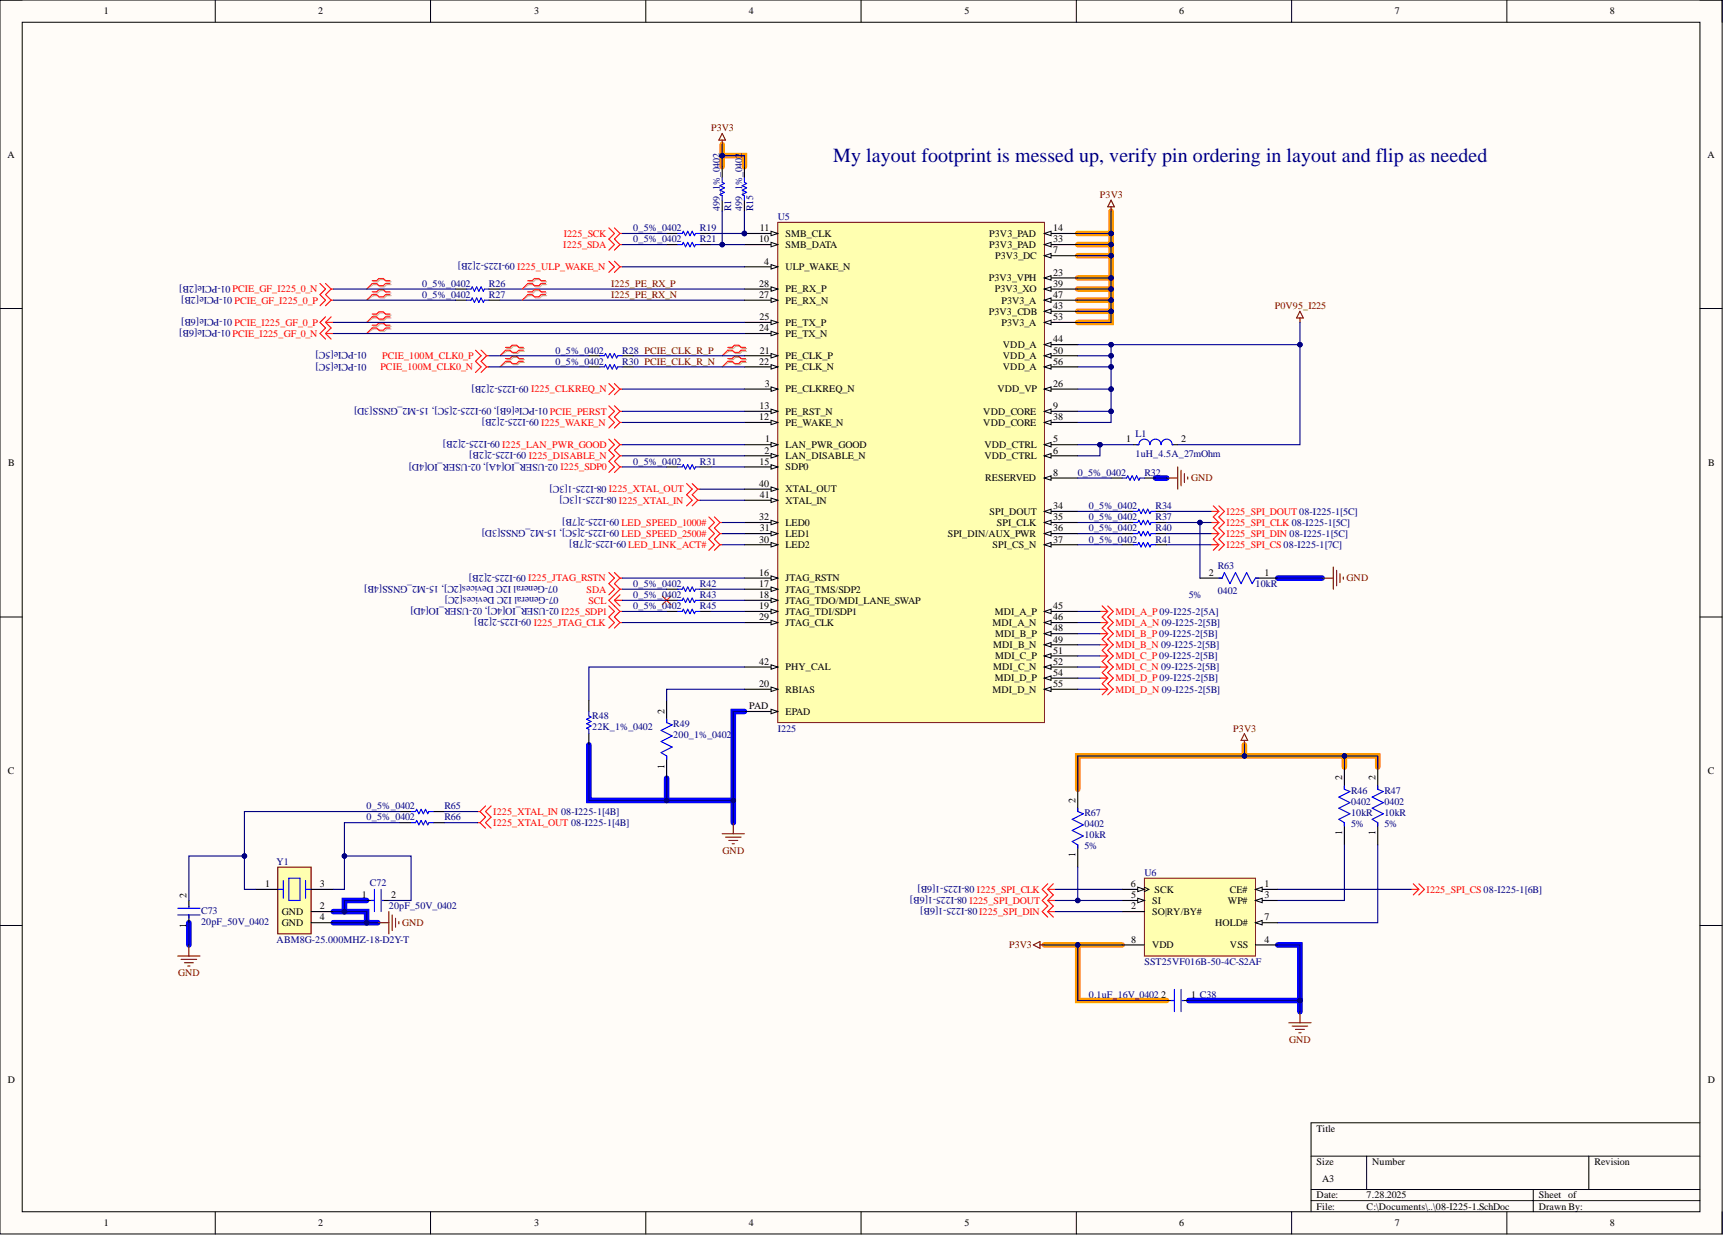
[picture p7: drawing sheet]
<svg xmlns="http://www.w3.org/2000/svg" width="393mm" height="282mm" viewBox="0 0 393 282" stroke-linecap="round" stroke-linejoin="round" font-family="sans-serif">
<defs><g id="words">
<text font-size="4.6" fill="#000080" x="190.2" y="37">My layout footprint is messed up, verify pin ordering in layout and flip as needed</text>
<g font-size="2.3">
<text x="23.7" y="3.3">1</text>
<text x="72.6" y="3.3">2</text>
<text x="121.9" y="3.3">3</text>
<text x="171" y="3.3">4</text>
<text x="220.2" y="3.3">5</text>
<text x="269.2" y="3.3">6</text>
<text x="318.4" y="3.3">7</text>
<text x="367.5" y="3.3">8</text>
<text x="1.7" y="35.9">A</text>
<text x="389.8" y="35.9">A</text>
<text x="173.5" y="52.8">11</text>
<text x="240.5" y="52.8">14</text>
<text x="173.3" y="55.3">10</text>
<text x="179.3" y="54">SMB_CLK</text>
<text x="179.3" y="56.6">SMB_DATA</text>
<text x="225.8" y="54">P3V3_PAD</text>
<text x="225.8" y="56.6">P3V3_PAD</text>
<text x="227.2" y="59.1">P3V3_DC</text>
<text x="240.5" y="55.3">33</text>
<text x="240.5" y="57.9">7</text>
<text x="173.3" y="65.5">28</text>
<text x="174.4" y="60.4">4</text>
<text x="179.3" y="61.7">ULP_WAKE_N</text>
<text x="225.7" y="64.2">P3V3_VPH</text>
<text x="240.5" y="62.9">23</text>
<text x="240.5" y="65.5">39</text>
<text x="173.3" y="68">27</text>
<text x="179.3" y="66.7">PE_RX_P</text>
<text x="179.3" y="69.3">PE_RX_N</text>
<text x="225.7" y="71.8">P3V3_CDB</text>
<text x="227.1" y="66.7">P3V3_XO</text>
<text x="228.6" y="69.3">P3V3_A</text>
<text x="240.5" y="68">47</text>
<text x="240.5" y="70.5">43</text>
<text x="173.3" y="75.6">24</text>
<text x="173.4" y="73.1">25</text>
<text x="179.3" y="74.3">PE_TX_P</text>
<text x="179.3" y="76.9">PE_TX_N</text>
<text x="228.6" y="74.3">P3V3_A</text>
<text x="240.5" y="73.1">53</text>
<text x="173.3" y="83.2">22</text>
<text x="173.5" y="80.7">21</text>
<text x="179.3" y="82">PE_CLK_P</text>
<text x="229" y="79.4">VDD_A</text>
<text x="229" y="82">VDD_A</text>
<text x="240.5" y="78.2">44</text>
<text x="240.5" y="80.7">50</text>
<text x="240.5" y="83.2">56</text>
<text x="174.6" y="88.3">3</text>
<text x="179.3" y="84.5">PE_CLK_N</text>
<text x="179.3" y="89.6">PE_CLKREQ_N</text>
<text x="227.7" y="89.6">VDD_VP</text>
<text x="229" y="84.5">VDD_A</text>
<text x="240.5" y="88.3">26</text>
<text x="173.3" y="95.9">12</text>
<text x="173.4" y="93.4">13</text>
<text x="179.3" y="94.6">PE_RST_N</text>
<text x="224.5" y="94.6">VDD_CORE</text>
<text x="240.5" y="93.4">9</text>
<text x="240.5" y="95.9">38</text>
<text x="174.7" y="101">1</text>
<text x="179.3" y="97.2">PE_WAKE_N</text>
<text x="224.5" y="97.2">VDD_CORE</text>
<text x="240.5" y="101">5</text>
<text x="257.1" y="101">1</text>
<text x="269.6" y="101">2</text>
<text x="1.9" y="106.4">B</text>
<text x="173.4" y="106.1">15</text>
<text x="174.5" y="103.5">2</text>
<text x="179.3" y="102.3">LAN_PWR_GOOD</text>
<text x="179.3" y="104.8">LAN_DISABLE_N</text>
<text x="179.3" y="107.3">SDP0</text>
<text x="224.7" y="102.3">VDD_CTRL</text>
<text x="224.7" y="104.8">VDD_CTRL</text>
<text x="240.5" y="103.5">6</text>
<text x="389.9" y="106.4">B</text>
<text x="173.3" y="111.1">40</text>
<text x="173.5" y="113.7">41</text>
<text x="179.3" y="112.4">XTAL_OUT</text>
<text x="224.9" y="109.9">RESERVED</text>
<text x="240.5" y="108.6">8</text>
<text x="173.3" y="118.7">32</text>
<text x="179.3" y="114.9">XTAL_IN</text>
<text x="225.9" y="117.5">SPI_DOUT</text>
<text x="240.5" y="116.2">34</text>
<text x="240.5" y="118.7">35</text>
<text x="173.3" y="123.8">30</text>
<text x="173.5" y="121.3">31</text>
<text x="179.3" y="120">LED0</text>
<text x="179.3" y="122.6">LED1</text>
<text x="179.3" y="125.1">LED2</text>
<text x="216.4" y="122.6">SPI_DIN/AUX_PWR</text>
<text x="226.6" y="125.1">SPI_CS_N</text>
<text x="227.6" y="120">SPI_CLK</text>
<text x="240.5" y="121.3">36</text>
<text x="240.5" y="123.8">37</text>
<text x="173.3" y="131.4">16</text>
<text x="276" y="131.4">2</text>
<text x="288.7" y="131.4">1</text>
<text x="173.3" y="134">17</text>
<text x="173.3" y="136.5">18</text>
<text x="179.3" y="132.7">JTAG_RSTN</text>
<text x="179.3" y="135.2">JTAG_TMS/SDP2</text>
<text x="179.3" y="137.8">JTAG_TDO/MDI_LANE_SWAP</text>
<text x="173.3" y="139">19</text>
<text x="173.3" y="141.6">29</text>
<text x="179.3" y="140.3">JTAG_TDI/SDP1</text>
<text x="179.3" y="142.9">JTAG_CLK</text>
<text x="226.6" y="142.9">MDI_A_N</text>
<text x="227.1" y="140.3">MDI_A_P</text>
<text x="240.5" y="139">45</text>
<text x="240.5" y="141.6">46</text>
<text x="226.8" y="147.9">MDI_B_N</text>
<text x="227.2" y="145.4">MDI_B_P</text>
<text x="240.5" y="144.1">48</text>
<text x="240.5" y="146.7">49</text>
<text x="240.5" y="149.2">51</text>
<text x="173.3" y="151.7">42</text>
<text x="179.3" y="153">PHY_CAL</text>
<text x="226.8" y="153">MDI_C_N</text>
<text x="227.1" y="155.5">MDI_D_P</text>
<text x="227.2" y="150.5">MDI_C_P</text>
<text x="240.5" y="151.7">52</text>
<text x="240.5" y="154.3">54</text>
<text x="171" y="161.9">PAD</text>
<text x="173.3" y="156.8">20</text>
<text x="179.3" y="158.1">RBIAS</text>
<text x="226.6" y="158.1">MDI_D_N</text>
<text x="240.5" y="156.8">55</text>
<text x="151.7" y="162.9" transform="rotate(-90 151.7 162.9)">2</text>
<text x="179.3" y="163.1">EPAD</text>
<text x="1.8" y="176.8">C</text>
<text x="151.7" y="175.4" transform="rotate(-90 151.7 175.4)">1</text>
<text x="306.4" y="178.1" transform="rotate(-90 306.4 178.1)">2</text>
<text x="314" y="178.1" transform="rotate(-90 314 178.1)">2</text>
<text x="389.9" y="176.8">C</text>
<text x="245.5" y="183.2" transform="rotate(-90 245.5 183.2)">2</text>
<text x="306.4" y="190.6" transform="rotate(-90 306.4 190.6)">1</text>
<text x="314" y="190.6" transform="rotate(-90 314 190.6)">1</text>
<text x="245.5" y="195.7" transform="rotate(-90 245.5 195.7)">1</text>
<text x="60.5" y="202.5">1</text>
<text x="73.1" y="202.5">3</text>
<text x="258.1" y="202.5">6</text>
<text x="263.5" y="203.7">SCK</text>
<text x="280.8" y="203.7">CE#</text>
<text x="288.7" y="202.5">1</text>
<text x="42.6" y="205" transform="rotate(-90 42.6 205)">2</text>
<text x="64.3" y="208.8">GND</text>
<text x="73.1" y="207.6">2</text>
<text x="82.6" y="205">1</text>
<text x="89.3" y="205">2</text>
<text x="258.2" y="207.6">2</text>
<text x="258.2" y="205">5</text>
<text x="263" y="208.8">SO|RY/BY#</text>
<text x="263" y="206.3">SI</text>
<text x="280.3" y="206.3">WP#</text>
<text x="288.7" y="205">3</text>
<text x="42.6" y="211.7" transform="rotate(-90 42.6 211.7)">1</text>
<text x="64.3" y="211.4">GND</text>
<text x="73.1" y="210.1">4</text>
<text x="258.2" y="215.2">8</text>
<text x="277.4" y="211.4">HOLD#</text>
<text x="288.7" y="215.2">4</text>
<text x="288.7" y="210.1">7</text>
<text x="263" y="216.4">VDD</text>
<text x="280.8" y="216.4">VSS</text>
<text x="265.1" y="227.8">2</text>
<text x="271.9" y="227.8">1 C38</text>
<text x="1.8" y="247.2">D</text>
<text x="389.9" y="247.2">D</text>
<text x="300.6" y="258.3">Title</text>
<text x="300.6" y="265.9">Size</text>
<text x="301.8" y="269.7">A3</text>
<text x="313.3" y="265.9">Number</text>
<text x="364" y="265.9">Revision</text>
<text x="300.6" y="273.5">Date:</text>
<text x="312" y="273.5">7.28.2025</text>
<text x="351.3" y="273.5">Sheet of</text>
<text x="23.7" y="279.9">1</text>
<text x="72.6" y="279.9">2</text>
<text x="121.9" y="279.9">3</text>
<text x="171" y="279.9">4</text>
<text x="220.2" y="279.9">5</text>
<text x="269.2" y="279.9">6</text>
<text x="300.6" y="276.1">File:</text>
<text x="312" y="276.1">C:\Documents\..\08-I225-1.SchDoc</text>
<text x="318.4" y="279.9">7</text>
<text x="351.3" y="276.1">Drawn By:</text>
<text x="367.5" y="279.9">8</text>
</g>
<g font-size="2.3" fill="#800000">
<text x="162.3" y="29.9">P3V3</text>
<text x="251.1" y="45.2">P3V3</text>
<text x="139.5" y="65.5">I225_PE_RX_P</text>
<text x="139.5" y="68">I225_PE_RX_N</text>
<text x="291" y="70.5">P0V95_I225</text>
<text x="271.9" y="109.9">GND</text>
<text x="307.4" y="132.7">GND</text>
<text x="281.5" y="167">P3V3</text>
<text x="165" y="194.9">GND</text>
<text x="91.8" y="211.4">GND</text>
<text x="230.4" y="216.4">P3V3</text>
<text x="40.7" y="222.8">GND</text>
<text x="294.3" y="238">GND</text>
</g>
<g font-size="2.3" fill="#000080">
<text x="144.6" y="52.8">0_5%_0402</text>
<text x="159.8" y="52.8">R19</text>
<text x="164.4" y="48.2" transform="rotate(-90 164.4 48.2)">499_1%_0402</text>
<text x="166.9" y="48.2" transform="rotate(-90 166.9 48.2)">R1</text>
<text x="169.4" y="48.2" transform="rotate(-90 169.4 48.2)">499_1%_0402</text>
<text x="172" y="48.2" transform="rotate(-90 172 48.2)">R15</text>
<text x="177.6" y="50.2">U5</text>
<text x="144.6" y="55.3">0_5%_0402</text>
<text x="159.8" y="55.3">R21</text>
<text x="52.6" y="65.2" transform="rotate(-180 52.6 65.2)">01-PCIe[2B]</text>
<text x="96.4" y="65.5">0_5%_0402</text>
<text x="111.6" y="65.5">R26</text>
<text x="117.5" y="60.1" transform="rotate(-180 117.5 60.1)">09-I225-2[2B]</text>
<text x="53" y="67.7" transform="rotate(-180 53 67.7)">01-PCIe[2B]</text>
<text x="96.4" y="68">0_5%_0402</text>
<text x="111.6" y="68">R27</text>
<text x="52.6" y="75.4" transform="rotate(-180 52.6 75.4)">01-PCIe[6B]</text>
<text x="53" y="72.8" transform="rotate(-180 53 72.8)">01-PCIe[6B]</text>
<text x="83.7" y="80.4" transform="rotate(-180 83.7 80.4)">01-PCIe[5C]</text>
<text x="83.7" y="83" transform="rotate(-180 83.7 83)">01-PCIe[5C]</text>
<text x="126.8" y="80.7">0_5%_0402</text>
<text x="126.8" y="83.2">0_5%_0402</text>
<text x="142" y="80.7">R28 PCIE_CLK_R_P</text>
<text x="142" y="83.2">R30 PCIE_CLK_R_N</text>
<text x="120.7" y="88" transform="rotate(-180 120.7 88)">09-I225-2[2B]</text>
<text x="123" y="95.7" transform="rotate(-180 123 95.7)">09-I225-2[2B]</text>
<text x="125" y="93.1" transform="rotate(-180 125 93.1)">01-PCIe[6B], 09-I225-2[5C], 15-M2_GNSS[3D]</text>
<text x="114.1" y="100.7" transform="rotate(-180 114.1 100.7)">09-I225-2[2B]</text>
<text x="259.2" y="99.7">L1</text>
<text x="120.1" y="103.3" transform="rotate(-180 120.1 103.3)">09-I225-2[2B]</text>
<text x="127.3" y="105.8" transform="rotate(-180 127.3 105.8)">02-USER_IO[4A], 02-USER_IO[4D]</text>
<text x="144.6" y="106.1">0_5%_0402</text>
<text x="159.8" y="106.1">R31</text>
<text x="259.2" y="104.3">1uH_4.5A_27mOhm</text>
<text x="138.5" y="110.9" transform="rotate(-180 138.5 110.9)">08-I225-1[3C]</text>
<text x="140.8" y="113.4" transform="rotate(-180 140.8 113.4)">08-I225-1[3C]</text>
<text x="246" y="108.6">0_5%_0402</text>
<text x="261.3" y="108.6">R32</text>
<text x="141.4" y="118.5" transform="rotate(-180 141.4 118.5)">09-I225-2[7B]</text>
<text x="248.6" y="116.2">0_5%_0402</text>
<text x="248.6" y="118.7">0_5%_0402</text>
<text x="263.8" y="116.2">R34</text>
<text x="263.8" y="118.7">R37</text>
<text x="141.4" y="121" transform="rotate(-180 141.4 121)">09-I225-2[5C], 15-M2_GNSS[3D]</text>
<text x="143" y="123.6" transform="rotate(-180 143 123.6)">09-I225-2[7B]</text>
<text x="248.6" y="121.3">0_5%_0402</text>
<text x="248.6" y="123.8">0_5%_0402</text>
<text x="263.8" y="121.3">R40</text>
<text x="263.8" y="123.8">R41</text>
<text x="120.1" y="131.2" transform="rotate(-180 120.1 131.2)">09-I225-2[2B]</text>
<text x="278" y="129.9">R63</text>
<text x="127.3" y="133.7" transform="rotate(-180 127.3 133.7)">07-General I2C Devices[2C], 15-M2_GNSS[4B]</text>
<text x="127.5" y="136.3" transform="rotate(-180 127.5 136.3)">07-General I2C Devices[2C]</text>
<text x="144.6" y="136.5">0_5%_0402</text>
<text x="144.6" y="134">0_5%_0402</text>
<text x="159.8" y="136.5">R43</text>
<text x="159.8" y="134">R42</text>
<text x="271.4" y="136.5">5%</text>
<text x="278" y="135.5">0402</text>
<text x="286.6" y="134">10kR</text>
<text x="121.2" y="141.3" transform="rotate(-180 121.2 141.3)">09-I225-2[2B]</text>
<text x="127.6" y="138.8" transform="rotate(-180 127.6 138.8)">02-USER_IO[4C], 02-USER_IO[4D]</text>
<text x="144.6" y="139">0_5%_0402</text>
<text x="159.8" y="139">R45</text>
<text x="135.2" y="164.2">R48</text>
<text x="135.2" y="166.7">22K_1%_0402</text>
<text x="153.7" y="165.9">R49</text>
<text x="177.6" y="167">I225</text>
<text x="153.7" y="168.5">200_1%_0402</text>
<text x="83.7" y="184.7">0_5%_0402</text>
<text x="101.5" y="184.7">R65</text>
<text x="308.4" y="183.7">0402</text>
<text x="308.4" y="181.2">R46</text>
<text x="316" y="183.7">0402</text>
<text x="316" y="181.2">R47</text>
<text x="83.7" y="187.3">0_5%_0402</text>
<text x="101.5" y="187.3">R66</text>
<text x="247.6" y="188.8">0402</text>
<text x="247.6" y="191.3">10kR</text>
<text x="247.6" y="186.2">R67</text>
<text x="308.4" y="186.2">10kR</text>
<text x="308.4" y="188.8">5%</text>
<text x="316" y="186.2">10kR</text>
<text x="316" y="188.8">5%</text>
<text x="63.2" y="197.4">Y1</text>
<text x="247.6" y="193.8">5%</text>
<text x="84.5" y="202.2">C72</text>
<text x="222.4" y="202.2" transform="rotate(-180 222.4 202.2)">08-I225-1[6B]</text>
<text x="261.3" y="199.9">U6</text>
<text x="45.9" y="208.6">C73</text>
<text x="88.8" y="207.6">20pF_50V_0402</text>
<text x="220.8" y="204.8" transform="rotate(-180 220.8 204.8)">08-I225-1[6B]</text>
<text x="223.1" y="207.3" transform="rotate(-180 223.1 207.3)">08-I225-1[6B]</text>
<text x="45.9" y="211.1">20pF_50V_0402</text>
<text x="63.2" y="215.2">ABM8G-25.000MHZ-18-D2Y-T</text>
<text x="261.3" y="220.2">SST25VF016B-50-4C-S2AF</text>
<text x="248.6" y="227.8">0.1uF_16V_0402</text>
</g>
<g font-size="2.3" fill="#f00">
<text x="128.6" y="56.6">I225_SDA</text>
<text x="128.7" y="54">I225_SCK</text>
<text x="118" y="61.7">I225_ULP_WAKE_N</text>
<text x="53.1" y="66.7">PCIE_GF_I225_0_N</text>
<text x="53.5" y="69.3">PCIE_GF_I225_0_P</text>
<text x="53.1" y="76.9">PCIE_I225_GF_0_N</text>
<text x="53.5" y="74.3">PCIE_I225_GF_0_P</text>
<text x="87.3" y="82">PCIE_100M_CLK0_P</text>
<text x="86.8" y="84.5">PCIE_100M_CLK0_N</text>
<text x="121.2" y="89.6">I225_CLKREQ_N</text>
<text x="125.6" y="94.6">PCIE_PERST</text>
<text x="123.5" y="97.2">I225_WAKE_N</text>
<text x="114.6" y="102.3">I225_LAN_PWR_GOOD</text>
<text x="120.7" y="104.8">I225_DISABLE_N</text>
<text x="127.9" y="107.3">I225_SDP0</text>
<text x="139" y="112.4">I225_XTAL_OUT</text>
<text x="141.3" y="114.9">I225_XTAL_IN</text>
<text x="280" y="117.5">I225_SPI_DOUT 08-I225-1[5C]</text>
<text x="141.9" y="120">LED_SPEED_1000#</text>
<text x="141.9" y="122.6">LED_SPEED_2500#</text>
<text x="143.4" y="125.1">LED_LINK_ACT#</text>
<text x="280" y="120">I225_SPI_CLK 08-I225-1[5C]</text>
<text x="280" y="122.6">I225_SPI_DIN 08-I225-1[5C]</text>
<text x="280" y="125.1">I225_SPI_CS 08-I225-1[7C]</text>
<text x="120.6" y="132.7">I225_JTAG_RSTN</text>
<text x="133.9" y="135.2">SDA</text>
<text x="134.3" y="137.8">SCL</text>
<text x="121.8" y="142.9">I225_JTAG_CLK</text>
<text x="128.1" y="140.3">I225_SDP1</text>
<text x="254.7" y="140.3">MDI_A_P 09-I225-2[5A]</text>
<text x="254.7" y="142.9">MDI_A_N 09-I225-2[5B]</text>
<text x="254.7" y="145.4">MDI_B_P 09-I225-2[5B]</text>
<text x="254.7" y="147.9">MDI_B_N 09-I225-2[5B]</text>
<text x="254.7" y="150.5">MDI_C_P 09-I225-2[5B]</text>
<text x="254.7" y="153">MDI_C_N 09-I225-2[5B]</text>
<text x="254.7" y="155.5">MDI_D_P 09-I225-2[5B]</text>
<text x="254.7" y="158.1">MDI_D_N 09-I225-2[5B]</text>
<text x="112.6" y="186">I225_XTAL_IN 08-I225-1[4B]</text>
<text x="112.6" y="188.5">I225_XTAL_OUT 08-I225-1[4B]</text>
<text x="223" y="203.7">I225_SPI_CLK</text>
<text x="325.7" y="203.7">I225_SPI_CS 08-I225-1[6B]</text>
<text x="221.3" y="206.3">I225_SPI_DOUT</text>
<text x="223.5" y="208.8">I225_SPI_DIN</text>
</g>
</g></defs>
<path d="M0 0h393.2v281.6h-393.2z" fill-rule="evenodd" fill="#fffcf8"/>
<path d="M0 0h393.2v281.6h-393.2z" fill="none" stroke="#000" stroke-width=".23"/>
<path d="M5.1 5.1h383v271.5h-383z" fill-rule="evenodd" fill="#fffcf8"/>
<g fill="none" stroke="#000" stroke-width=".23">
<path d="M0 0h5.1M5.1 5.1h383v271.5h-383zM49.1 0v5.1M98.3 0v5.1M147.4 0v5.1M196.6 0v5.1M245.7 0v5.1M294.9 0v5.1M344 0v5.1M388.1 0h5.1v5.1M0 70.4h5.1M388.1 70.4h5.1"/>
<path d="M0 140.8h5.1M388.1 140.8h5.1M0 211.2h5.1M388.1 211.2h5.1M388.1 256.3h-88.8v20.3M49.1 276.6v5M98.3 276.6v5M147.4 276.6v5M196.6 276.6v5M245.7 276.6v5M294.9 276.6v5M299.3 263.9h88.8"/>
<path d="M299.3 271.5h88.8M299.3 274h88.8M312 263.9v7.6M344 276.6v5M350 271.5v5.1M362.7 263.9v7.6M393.2 276.6v5"/>
</g>
<path d="M263.8 109.1h2.5M291.7 131.9h10.1M134.4 170v12.7h33M152.2 177.6v5.1M169.9 162.4h-2.5v25.4M43.1 210.6v5.1M76.1 210.6h10.1M76.1 208.1h7.6v2.5M83.7 205.5h-5.1v2.6M291.7 215.7h5.1v12.7M271.4 228.4h25.4v2.5" fill="none" stroke="#00f" stroke-width="1.3"/>
<g fill="none" stroke="#f90" stroke-width="1.3">
<path d="M164.9 35.5h5v2.6M164.9 33v5.1M253.6 48.2v5.1h-7.6M253.6 53.3v2.5h-7.6M253.6 55.8v2.6h-7.6M253.6 58.4v5h-7.6M253.6 63.4v2.6h-7.6M253.6 66v2.5h-7.6M253.6 68.5v2.5h-7.6M253.6 71v2.6h-7.6M284.1 170v2.5M306.9 172.5v2.6"/>
<path d="M314.5 175.1v-2.6h-68.5v7.6M238.4 215.7h7.6M256.2 215.7h-10.2v12.7h20.3"/>
</g>
<circle cx="169.9" cy="53.3" r=".51" fill="#000080"/>
<circle cx="169.9" cy="53.3" r=".51" fill="none" stroke="#000080" stroke-width=".23"/>
<path d="M177.6 50.8h60.8v114.1h-60.8z" fill-rule="evenodd" fill="#ffffb0"/>
<path d="M177.6 50.8h60.8v114.1h-60.8z" fill="none" stroke="#800000" stroke-width=".23"/>
<path d="M169.9 53.3h7.7" fill="none" stroke="#000" stroke-width=".25"/>
<path d="M176 52.8l1.6 .5-1.6 .5z" fill="#f8fcff"/>
<path d="M176 52.8l1.6 .5-1.6 .5z" fill="none" stroke="#000" stroke-width=".23"/>
<circle cx="169.9" cy="53.3" r=".51" fill="#000080"/>
<circle cx="169.9" cy="53.3" r=".51" fill="none" stroke="#000080" stroke-width=".23"/>
<path d="M169.9 55.8h7.7" fill="none" stroke="#000" stroke-width=".25"/>
<path d="M176 55.3l1.6 .5-1.6 .5z" fill="#f8fcff"/>
<path d="M176 55.3l1.6 .5-1.6 .5z" fill="none" stroke="#000" stroke-width=".23"/>
<path d="M169.9 60.9h7.7" fill="none" stroke="#000" stroke-width=".25"/>
<path d="M176 60.4l1.6 .5-1.6 .5z" fill="#f8fcff"/>
<path d="M176 60.4l1.6 .5-1.6 .5z" fill="none" stroke="#000" stroke-width=".23"/>
<path d="M169.9 66h7.7" fill="none" stroke="#000" stroke-width=".25"/>
<path d="M176 65.5l1.6 .5-1.6 .5z" fill="#f8fcff"/>
<path d="M176 65.5l1.6 .5-1.6 .5z" fill="none" stroke="#000" stroke-width=".23"/>
<path d="M169.9 68.5h7.7" fill="none" stroke="#000" stroke-width=".25"/>
<path d="M176 68l1.6 .5-1.6 .5z" fill="#f8fcff"/>
<path d="M176 68l1.6 .5-1.6 .5z" fill="none" stroke="#000" stroke-width=".23"/>
<path d="M169.9 73.6h7.7" fill="none" stroke="#000" stroke-width=".25"/>
<path d="M176 73.1l1.6 .5-1.6 .5z" fill="#f8fcff"/>
<path d="M176 73.1l1.6 .5-1.6 .5z" fill="none" stroke="#000" stroke-width=".23"/>
<path d="M169.9 76.1h7.7" fill="none" stroke="#000" stroke-width=".25"/>
<path d="M176 75.6l1.6 .5-1.6 .5z" fill="#f8fcff"/>
<path d="M176 75.6l1.6 .5-1.6 .5z" fill="none" stroke="#000" stroke-width=".23"/>
<path d="M169.9 81.2h7.7" fill="none" stroke="#000" stroke-width=".25"/>
<path d="M176 80.7l1.6 .5-1.6 .5z" fill="#f8fcff"/>
<path d="M176 80.7l1.6 .5-1.6 .5z" fill="none" stroke="#000" stroke-width=".23"/>
<path d="M169.9 83.7h7.7" fill="none" stroke="#000" stroke-width=".25"/>
<path d="M176 83.2l1.6 .5-1.6 .5z" fill="#f8fcff"/>
<path d="M176 83.2l1.6 .5-1.6 .5z" fill="none" stroke="#000" stroke-width=".23"/>
<path d="M169.9 88.8h7.7" fill="none" stroke="#000" stroke-width=".25"/>
<path d="M176 88.3l1.6 .5-1.6 .5z" fill="#f8fcff"/>
<path d="M176 88.3l1.6 .5-1.6 .5z" fill="none" stroke="#000" stroke-width=".23"/>
<path d="M169.9 93.9h7.7" fill="none" stroke="#000" stroke-width=".25"/>
<path d="M176 93.4l1.6 .5-1.6 .5z" fill="#f8fcff"/>
<path d="M176 93.4l1.6 .5-1.6 .5z" fill="none" stroke="#000" stroke-width=".23"/>
<path d="M169.9 96.4h7.7" fill="none" stroke="#000" stroke-width=".25"/>
<path d="M176 95.9l1.6 .5-1.6 .5z" fill="#f8fcff"/>
<path d="M176 95.9l1.6 .5-1.6 .5z" fill="none" stroke="#000" stroke-width=".23"/>
<path d="M169.9 101.5h7.7" fill="none" stroke="#000" stroke-width=".25"/>
<path d="M176 101l1.6 .5-1.6 .5z" fill="#f8fcff"/>
<path d="M176 101l1.6 .5-1.6 .5z" fill="none" stroke="#000" stroke-width=".23"/>
<path d="M169.9 104h7.7" fill="none" stroke="#000" stroke-width=".25"/>
<path d="M176 103.5l1.6 .5-1.6 .5z" fill="#f8fcff"/>
<path d="M176 103.5l1.6 .5-1.6 .5z" fill="none" stroke="#000" stroke-width=".23"/>
<path d="M169.9 106.6h7.7" fill="none" stroke="#000" stroke-width=".25"/>
<path d="M176 106.1l1.6 .5-1.6 .5z" fill="#f8fcff"/>
<path d="M176 106.1l1.6 .5-1.6 .5z" fill="none" stroke="#000" stroke-width=".23"/>
<path d="M169.9 111.6h7.7" fill="none" stroke="#000" stroke-width=".25"/>
<path d="M176 111.1l1.6 .5-1.6 .6z" fill="#f8fcff"/>
<path d="M176 111.1l1.6 .5-1.6 .6z" fill="none" stroke="#000" stroke-width=".23"/>
<path d="M169.9 114.2h7.7" fill="none" stroke="#000" stroke-width=".25"/>
<path d="M176 113.7l1.6 .5-1.6 .5z" fill="#f8fcff"/>
<path d="M176 113.7l1.6 .5-1.6 .5z" fill="none" stroke="#000" stroke-width=".23"/>
<path d="M169.9 119.3h7.7" fill="none" stroke="#000" stroke-width=".25"/>
<path d="M176 118.7l1.6 .6-1.6 .5z" fill="#f8fcff"/>
<path d="M176 118.7l1.6 .6-1.6 .5z" fill="none" stroke="#000" stroke-width=".23"/>
<path d="M169.9 121.8h7.7" fill="none" stroke="#000" stroke-width=".25"/>
<path d="M176 121.3l1.6 .5-1.6 .5z" fill="#f8fcff"/>
<path d="M176 121.3l1.6 .5-1.6 .5z" fill="none" stroke="#000" stroke-width=".23"/>
<path d="M169.9 124.3h7.7" fill="none" stroke="#000" stroke-width=".25"/>
<path d="M176 123.8l1.6 .5-1.6 .5z" fill="#f8fcff"/>
<path d="M176 123.8l1.6 .5-1.6 .5z" fill="none" stroke="#000" stroke-width=".23"/>
<path d="M169.9 131.9h7.7" fill="none" stroke="#000" stroke-width=".25"/>
<path d="M176 131.4l1.6 .5-1.6 .5z" fill="#f8fcff"/>
<path d="M176 131.4l1.6 .5-1.6 .5z" fill="none" stroke="#000" stroke-width=".23"/>
<path d="M169.9 134.5h7.7" fill="none" stroke="#000" stroke-width=".25"/>
<path d="M176 134l1.6 .5-1.6 .5z" fill="#f8fcff"/>
<path d="M176 134l1.6 .5-1.6 .5z" fill="none" stroke="#000" stroke-width=".23"/>
<path d="M169.9 137h7.7" fill="none" stroke="#000" stroke-width=".25"/>
<path d="M176 136.5l1.6 .5-1.6 .5z" fill="#f8fcff"/>
<path d="M176 136.5l1.6 .5-1.6 .5z" fill="none" stroke="#000" stroke-width=".23"/>
<path d="M169.9 139.6h7.7" fill="none" stroke="#000" stroke-width=".25"/>
<path d="M176 139l1.6 .6-1.6 .5z" fill="#f8fcff"/>
<path d="M176 139l1.6 .6-1.6 .5z" fill="none" stroke="#000" stroke-width=".23"/>
<path d="M169.9 142.1h7.7" fill="none" stroke="#000" stroke-width=".25"/>
<path d="M176 141.6l1.6 .5-1.6 .5z" fill="#f8fcff"/>
<path d="M176 141.6l1.6 .5-1.6 .5z" fill="none" stroke="#000" stroke-width=".23"/>
<path d="M169.9 152.2h7.7" fill="none" stroke="#000" stroke-width=".25"/>
<path d="M176 151.7l1.6 .5-1.6 .5z" fill="#f8fcff"/>
<path d="M176 151.7l1.6 .5-1.6 .5z" fill="none" stroke="#000" stroke-width=".23"/>
<path d="M169.9 157.3h7.7" fill="none" stroke="#000" stroke-width=".25"/>
<path d="M176 156.8l1.6 .5-1.6 .5z" fill="#f8fcff"/>
<path d="M176 156.8l1.6 .5-1.6 .5z" fill="none" stroke="#000" stroke-width=".23"/>
<path d="M169.9 162.4h7.7" fill="none" stroke="#000" stroke-width=".25"/>
<path d="M176 161.9l1.6 .5-1.6 .5z" fill="#f8fcff"/>
<path d="M176 161.9l1.6 .5-1.6 .5z" fill="none" stroke="#000" stroke-width=".23"/>
<path d="M238.4 53.3h7.6" fill="none" stroke="#000" stroke-width=".25"/>
<path d="M238.4 53.3l1.6-.5v1z" fill="#f8fcff"/>
<path d="M238.4 53.3l1.6-.5v1z" fill="none" stroke="#000" stroke-width=".23"/>
<path d="M238.4 55.8h7.6" fill="none" stroke="#000" stroke-width=".25"/>
<path d="M238.4 55.8l1.6-.5v1z" fill="#f8fcff"/>
<path d="M238.4 55.8l1.6-.5v1z" fill="none" stroke="#000" stroke-width=".23"/>
<path d="M238.4 58.4h7.6" fill="none" stroke="#000" stroke-width=".25"/>
<path d="M238.4 58.4l1.6-.5v1z" fill="#f8fcff"/>
<path d="M238.4 58.4l1.6-.5v1z" fill="none" stroke="#000" stroke-width=".23"/>
<path d="M238.4 63.4h7.6" fill="none" stroke="#000" stroke-width=".25"/>
<path d="M238.4 63.4l1.6-.5v1z" fill="#f8fcff"/>
<path d="M238.4 63.4l1.6-.5v1z" fill="none" stroke="#000" stroke-width=".23"/>
<path d="M238.4 66h7.6" fill="none" stroke="#000" stroke-width=".25"/>
<path d="M238.4 66l1.6-.5v1z" fill="#f8fcff"/>
<path d="M238.4 66l1.6-.5v1z" fill="none" stroke="#000" stroke-width=".23"/>
<path d="M238.4 68.5h7.6" fill="none" stroke="#000" stroke-width=".25"/>
<path d="M238.4 68.5l1.6-.5v1z" fill="#f8fcff"/>
<path d="M238.4 68.5l1.6-.5v1z" fill="none" stroke="#000" stroke-width=".23"/>
<path d="M238.4 71h7.6" fill="none" stroke="#000" stroke-width=".25"/>
<path d="M238.4 71l1.6-.5v1.1z" fill="#f8fcff"/>
<path d="M238.4 71l1.6-.5v1.1z" fill="none" stroke="#000" stroke-width=".23"/>
<path d="M238.4 73.6h7.6" fill="none" stroke="#000" stroke-width=".25"/>
<path d="M238.4 73.6l1.6-.5v1z" fill="#f8fcff"/>
<path d="M238.4 73.6l1.6-.5v1z" fill="none" stroke="#000" stroke-width=".23"/>
<path d="M238.4 78.7h7.6" fill="none" stroke="#000" stroke-width=".25"/>
<path d="M238.4 78.7l1.6-.5v1z" fill="#f8fcff"/>
<path d="M238.4 78.7l1.6-.5v1z" fill="none" stroke="#000" stroke-width=".23"/>
<path d="M238.4 81.2h7.6" fill="none" stroke="#000" stroke-width=".25"/>
<path d="M238.4 81.2l1.6-.5v1z" fill="#f8fcff"/>
<path d="M238.4 81.2l1.6-.5v1z" fill="none" stroke="#000" stroke-width=".23"/>
<path d="M238.4 83.7h7.6" fill="none" stroke="#000" stroke-width=".25"/>
<path d="M238.4 83.7l1.6-.5v1z" fill="#f8fcff"/>
<path d="M238.4 83.7l1.6-.5v1z" fill="none" stroke="#000" stroke-width=".23"/>
<path d="M238.4 88.8h7.6" fill="none" stroke="#000" stroke-width=".25"/>
<path d="M238.4 88.8l1.6-.5v1z" fill="#f8fcff"/>
<path d="M238.4 88.8l1.6-.5v1z" fill="none" stroke="#000" stroke-width=".23"/>
<path d="M238.4 93.9h7.6" fill="none" stroke="#000" stroke-width=".25"/>
<path d="M238.4 93.9l1.6-.5v1z" fill="#f8fcff"/>
<path d="M238.4 93.9l1.6-.5v1z" fill="none" stroke="#000" stroke-width=".23"/>
<path d="M238.4 96.4h7.6" fill="none" stroke="#000" stroke-width=".25"/>
<path d="M238.4 96.4l1.6-.5v1z" fill="#f8fcff"/>
<path d="M238.4 96.4l1.6-.5v1z" fill="none" stroke="#000" stroke-width=".23"/>
<path d="M238.4 101.5h7.6" fill="none" stroke="#000" stroke-width=".25"/>
<path d="M238.4 101.5l1.6-.5v1z" fill="#f8fcff"/>
<path d="M238.4 101.5l1.6-.5v1z" fill="none" stroke="#000" stroke-width=".23"/>
<path d="M238.4 104h7.6" fill="none" stroke="#000" stroke-width=".25"/>
<path d="M238.4 104l1.6-.5v1z" fill="#f8fcff"/>
<path d="M238.4 104l1.6-.5v1z" fill="none" stroke="#000" stroke-width=".23"/>
<path d="M238.4 109.1h7.6" fill="none" stroke="#000" stroke-width=".25"/>
<path d="M238.4 109.1l1.6-.5v1z" fill="#f8fcff"/>
<path d="M238.4 109.1l1.6-.5v1z" fill="none" stroke="#000" stroke-width=".23"/>
<path d="M238.4 116.7h7.6" fill="none" stroke="#000" stroke-width=".25"/>
<path d="M238.4 116.7l1.6-.5v1z" fill="#f8fcff"/>
<path d="M238.4 116.7l1.6-.5v1z" fill="none" stroke="#000" stroke-width=".23"/>
<path d="M238.4 119.3h7.6" fill="none" stroke="#000" stroke-width=".25"/>
<path d="M238.4 119.3l1.6-.6v1.1z" fill="#f8fcff"/>
<path d="M238.4 119.3l1.6-.6v1.1z" fill="none" stroke="#000" stroke-width=".23"/>
<path d="M238.4 121.8h7.6" fill="none" stroke="#000" stroke-width=".25"/>
<path d="M238.4 121.8l1.6-.5v1z" fill="#f8fcff"/>
<path d="M238.4 121.8l1.6-.5v1z" fill="none" stroke="#000" stroke-width=".23"/>
<path d="M238.4 124.3h7.6" fill="none" stroke="#000" stroke-width=".25"/>
<path d="M238.4 124.3l1.6-.5v1z" fill="#f8fcff"/>
<path d="M238.4 124.3l1.6-.5v1z" fill="none" stroke="#000" stroke-width=".23"/>
<path d="M238.4 139.6h7.6" fill="none" stroke="#000" stroke-width=".25"/>
<path d="M238.4 139.6l1.6-.6v1.1z" fill="#f8fcff"/>
<path d="M238.4 139.6l1.6-.6v1.1z" fill="none" stroke="#000" stroke-width=".23"/>
<path d="M238.4 142.1h7.6" fill="none" stroke="#000" stroke-width=".25"/>
<path d="M238.4 142.1l1.6-.5v1z" fill="#f8fcff"/>
<path d="M238.4 142.1l1.6-.5v1z" fill="none" stroke="#000" stroke-width=".23"/>
<path d="M238.4 144.6h7.6" fill="none" stroke="#000" stroke-width=".25"/>
<path d="M238.4 144.6l1.6-.5v1z" fill="#f8fcff"/>
<path d="M238.4 144.6l1.6-.5v1z" fill="none" stroke="#000" stroke-width=".23"/>
<path d="M238.4 147.2h7.6" fill="none" stroke="#000" stroke-width=".25"/>
<path d="M238.4 147.2l1.6-.5v1z" fill="#f8fcff"/>
<path d="M238.4 147.2l1.6-.5v1z" fill="none" stroke="#000" stroke-width=".23"/>
<path d="M238.4 149.7h7.6" fill="none" stroke="#000" stroke-width=".25"/>
<path d="M238.4 149.7l1.6-.5v1z" fill="#f8fcff"/>
<path d="M238.4 149.7l1.6-.5v1z" fill="none" stroke="#000" stroke-width=".23"/>
<path d="M238.4 152.2h7.6" fill="none" stroke="#000" stroke-width=".25"/>
<path d="M238.4 152.2l1.6-.5v1z" fill="#f8fcff"/>
<path d="M238.4 152.2l1.6-.5v1z" fill="none" stroke="#000" stroke-width=".23"/>
<path d="M238.4 154.8h7.6" fill="none" stroke="#000" stroke-width=".25"/>
<path d="M238.4 154.8l1.6-.5v1z" fill="#f8fcff"/>
<path d="M238.4 154.8l1.6-.5v1z" fill="none" stroke="#000" stroke-width=".23"/>
<path d="M238.4 157.3h7.6" fill="none" stroke="#000" stroke-width=".25"/>
<path d="M238.4 157.3l1.6-.5v1z" fill="#f8fcff"/>
<path d="M238.4 157.3l1.6-.5v1z" fill="none" stroke="#000" stroke-width=".23"/>
<g fill="none" stroke="#f00" stroke-width=".25">
<path d="M139 52l1.3 1.3-1.3 1.3 1.3 1.2-1.3 1.3M139 59.6l1.3 1.3-1.3 1.3M140.3 52l1.2 1.3M140.3 59.6l1.2 1.3M141.5 53.3l-1.2 1.3 1.2 1.2M141.5 53.3h.5M141.5 55.8l-1.2 1.3M141.5 55.8h.5M73.1 64.7l1.2 1.3-1.2 1.2 1.2 1.3-1.2 1.3M74.3 64.7l1.3 1.3M74.3 73.6l1.3 1.3-1.3 1.2M74.3 72.3l-1.2 1.3 1.2 1.3-1.2 1.2 1.2 1.3"/>
<path d="M74.3 73.6h1.8M74.3 76.1l1.3 1.3M74.3 76.1h1.8M75.6 66l-1.3 1.2 1.3 1.3M75.6 66h.5M75.6 68.5l-1.3 1.3M75.6 68.5h.5M75.6 72.3l-1.3 1.3M85 64.1h1l.5-.5h1l.5 .5h1M85 64.7h1l.5 .5h1l.5-.5h1M85 66.6h1l.5-.5h1l.5 .5h1M85 67.2h1l.5 .5h1l.5-.5h1"/>
<path d="M85 71.7h1l.5-.5h1l.5 .5h1M85 72.3h1l.5 .5h1l.5-.5h1M85 74.2h1l.5-.5h1l.5 .5h1M85 74.9h1l.5 .5h1l.5-.5h1M108.6 79.9l1.2 1.3-1.2 1.3 1.2 1.2-1.2 1.3M109.8 79.9l1.3 1.3M115.4 79.3h1l.5-.5h1l.6 .5h1M115.4 79.9h1l.5 .5h1l.6-.5h1M141.5 60.9l-1.2 1.3M141.5 60.9h.5M166.1 79.3h1.1l.5-.5h1l.5 .5h1M166.1 79.9h1.1l.5 .5h1l.5-.5h1"/>
<path d="M111.1 83.7l-1.3 1.3M111.1 81.2l-1.3 1.3 1.3 1.2M111.1 81.2h.5M111.1 83.7h.5M115.4 81.8h1l.5-.5h1l.6 .5h1M115.4 82.5h1l.5 .5h1l.6-.5h1M139 87.5l1.3 1.3-1.3 1.3M139 92.6l1.3 1.3-1.3 1.3 1.3 1.2-1.3 1.3M140.3 87.5l1.2 1.3M140.3 92.6l1.2 1.3M141.5 88.8l-1.2 1.3M141.5 88.8h.5"/>
<path d="M141.5 93.9l-1.2 1.3 1.2 1.2M141.5 93.9h.5M141.5 96.4l-1.2 1.3M141.5 96.4h.5M166.1 81.8h1.1l.5-.5h1l.5 .5h1M166.1 82.5h1.1l.5 .5h1l.5-.5h1M139 100.2l1.3 1.3-1.3 1.3 1.3 1.2-1.3 1.3 1.3 1.3-1.3 1.2M140.3 100.2l1.2 1.3M141.5 101.5l-1.2 1.3 1.2 1.2M141.5 101.5h.5M141.5 104l-1.2 1.3 1.2 1.3M141.5 104h.5"/>
<path d="M141.5 106.6l-1.2 1.2M141.5 106.6h.5M156.8 110.4l1.2 1.2-1.2 1.3 1.2 1.3-1.2 1.2M158 110.4l1.3 1.2M159.3 114.2l-1.3 1.2M159.3 111.6l-1.3 1.3 1.3 1.3M159.3 111.6h.5M159.3 114.2h.5M276.5 116.7h1.8M276.5 119.3h1.8M277 115.4l1.3 1.3M278.3 116.7l-1.3 1.3 1.3 1.3"/>
<path d="M278.3 115.4l1.2 1.3-1.2 1.3 1.2 1.3-1.2 1.2 1.2 1.3-1.2 1.3 1.2 1.2-1.2 1.3M278.3 119.3l-1.3 1.2 1.3 1.3M139 130.7l1.3 1.2-1.3 1.3 1.3 1.3-1.3 1.2M139 138.3l1.3 1.3-1.3 1.2 1.3 1.3-1.3 1.3M140.3 130.7l1.2 1.2M140.3 137l1.2 1.3M140.3 137h1.7M141.5 131.9l-1.2 1.3 1.2 1.3M141.5 131.9h.5M141.5 134.5l-2.5 2.5 2.5 2.6M141.5 134.5h.5M141.5 135.7l-1.2 1.3"/>
<path d="M141.5 139.6l-1.2 1.2 1.2 1.3M141.5 139.6h.5M276.5 121.8h1.8M276.5 124.3h1.8M278.3 121.8l-1.3 1.3 1.3 1.2M278.3 124.3l-1.3 1.3M141.5 142.1l-1.2 1.3M141.5 142.1h.5M239.2 205.5l1.3 1.3-1.3 1.3M239.2 203l1.3 1.3-1.3 1.2M239.2 201.7l-1.3 1.3 1.3 1.3-1.3 1.2 1.3 1.3-1.3 1.3 1.3 1.2M239.2 205.5h1.8"/>
<path d="M239.2 203h1.8M239.2 208.1l1.3 1.2M239.2 208.1h1.8M240.5 201.7l-1.3 1.3M322.1 203h1.8M322.6 201.7l1.3 1.3M323.9 203l-1.3 1.3M323.9 201.7l1.3 1.3-1.3 1.3"/>
</g>
<g fill="none" stroke="#000" stroke-width=".25">
<path d="M164.9 38.1v2.5M169.9 38.1v2.5M152.2 53.3h2.5M152.2 55.8h2.5M159.8 53.3h2.5M159.8 55.8h2.5M164.9 45.7v2.5M169.9 45.7v2.5M134.4 81.2h2.6M134.4 83.7h2.6M142 81.2h2.6M142 83.7h2.6"/>
<path d="M152.2 106.6h2.5M159.8 106.6h2.5M253.6 109.1h2.6M256.2 116.7h2.5M256.2 119.3h2.5M258.7 101.5h1.3M261.3 109.1h2.5M263.8 116.7h2.5M263.8 119.3h2.5M267.6 101.5h1.3M152.2 139.6h2.5M152.2 137h2.5"/>
<path d="M152.2 134.5h2.5M159.8 139.6h2.5M159.8 137h2.5M159.8 134.5h2.5M256.2 121.8h2.5M256.2 124.3h2.5M263.8 121.8h2.5M263.8 124.3h2.5M134.4 159.9v2.5M152.2 159.9v5M134.4 167.5v2.5M152.2 172.5v5.1"/>
<path d="M306.9 175.1v5M314.5 175.1v5M306.9 187.8v5M314.5 187.8v5M266.3 228.4h1.8M269.9 228.4h1.5"/>
</g>
<g fill="none" stroke="#00f" stroke-width=".25">
<path d="M154.7 53.3h1l.3-.5 .5 1 .5-1 .5 1 .5-1 .5 1 .3-.5h1M154.7 55.8h1l.3-.5 .5 1 .5-1 .5 1 .5-1 .5 1 .3-.5h1M164.9 40.6v1l.5 .3-1 .5 1 .5-1 .5 1 .5-1 .5 .5 .3v1M169.9 40.6v1l.6 .3-1.1 .5 1.1 .5-1.1 .5 1.1 .5-1.1 .5 .5 .3v1M137 81.2h1l.2-.5 .5 1 .6-1 .5 1 .5-1 .5 1 .2-.5h1M137 83.7h1l.2-.5 .5 1 .6-1 .5 1 .5-1 .5 1 .2-.5h1M154.7 106.6h1l.3-.5 .5 1 .5-1 .5 1 .5-1 .5 1 .3-.5h1M256.2 109.1h1l.3-.5 .5 1 .5-1 .5 1 .5-1 .5 1 .2-.5h1.1M258.7 116.7h1l.3-.5 .5 1 .5-1 .5 1 .5-1 .5 1 .3-.5h1M258.7 119.3h1l.3-.6 .5 1.1 .5-1.1 .5 1.1 .5-1.1 .5 1.1 .3-.5h1M259.5 101.5h.5a1.27 1.27 0 0 1 1.3-1.3 1.27 1.27 0 0 1 1.2 1.3 1.27 1.27 0 0 1 1.3-1.3 1.27 1.27 0 0 1 1.3 1.3 1.27 1.27 0 0 1 1.2-1.3 1.27 1.27 0 0 1 1.3 1.3h.3M154.7 139.6h1l.3-.6 .5 1.1 .5-1.1 .5 1.1 .5-1.1 .5 1.1 .3-.5h1"/>
<path d="M154.7 137h1l.3-.5 .5 1 .5-1 .5 1 .5-1 .5 1 .3-.5h1M154.7 134.5h1l.3-.5 .5 1 .5-1 .5 1 .5-1 .5 1 .3-.5h1M258.7 121.8h1l.3-.5 .5 1 .5-1 .5 1 .5-1 .5 1 .3-.5h1M258.7 124.3h1l.3-.5 .5 1 .5-1 .5 1 .5-1 .5 1 .3-.5h1M134.4 162.4v1l.5 .3-1 .5 1 .5-1 .5 1 .5-1 .5 .5 .2v1.1M152.2 164.2v.7l1.3 .5-2.6 1.3 2.6 1.3-2.6 1.2 2.6 1.3-2.6 1.3 1.3 .7v.8M306.9 179.4v.7l1.3 .6-2.6 1.2 2.6 1.3-2.6 1.3 2.6 1.2-2.6 1.3 1.3 .8v.7M314.5 179.4v.7l1.3 .6-2.5 1.2 2.5 1.3-2.5 1.3 2.5 1.2-2.5 1.3 1.2 .8v.7M267.3 228.4h.8M268.1 225.8v5.1M269.6 225.8v5.1M269.9 228.4h.2"/>
</g>
<g fill="none" stroke="#800000" stroke-width=".25">
<path d="M164.9 30.5l.7 1.5h-1.5zM164.9 32v1M253.6 45.7l.8 1.5h-1.5zM253.6 47.2v1M296.8 71l.7 1.6h-1.5zM296.8 72.6v1M266.3 109.1h2.6M268.9 106.6v5M269.6 107.3v3.6M270.4 108.1v2M271.1 108.9v.5M284.1 167.5l.7 1.5h-1.5z"/>
<path d="M284.1 169v1M164.9 190.3h5M165.6 191.1h3.6M166.4 191.8h2M167.2 192.6h.5M167.4 187.8v2.5M235.9 215.7l1.5-.8v1.5zM237.4 215.7h1M294.2 233.4h5.1M295 234.2h3.5M295.8 235h2M296.5 235.7h.5"/>
<path d="M296.8 230.9v2.5"/>
</g>
<path d="M85 64.7l-1.3 1.3M85 67.2l-1.3 1.3M85 72.3l-1.3 1.3M85 74.9l-1.3 1.2M115.4 79.9l-1.3 1.3M166.1 79.9l-1.2 1.3M115.4 82.5l-1.3 1.2M166.1 82.5l-1.2 1.2M151.2 136l2 2M153.2 136l-2 2" fill="none" stroke="#f00" stroke-width=".23"/>
<g fill="none" stroke="#d0a19e" stroke-width=".25">
<path d="M85.2 64.3h1l.5-.5h1.1l.5 .5h1M85.2 65h1l.5 .5h1.1l.5-.5h1M85.2 66.9h1l.5-.5h1.1l.5 .5h1M85.2 67.5h1l.5 .5h1.1l.5-.5h1M85.2 71.9h1l.5-.5h1.1l.5 .5h1M85.2 72.6h1l.5 .5h1.1l.5-.5h1M85.2 74.5h1l.5-.5h1.1l.5 .5h1M85.2 75.1h1l.5 .5h1.1l.5-.5h1M115.7 79.5h1l.5-.5h1l.5 .5h1M166.4 79.5h1l.5-.5h1l.5 .5h1.1M115.7 80.2h1l.5 .5h1l.5-.5h1M115.7 82.1h1l.5-.5h1l.5 .5h1"/>
<path d="M115.7 82.7h1l.5 .5h1l.5-.5h1M166.4 80.2h1l.5 .5h1l.5-.5h1.1M166.4 82.1h1l.5-.5h1l.5 .5h1.1M166.4 82.7h1l.5 .5h1l.5-.5h1.1"/>
</g>
<path d="M85.2 65l-1.5 1M85.2 67.5l-1.5 1M85.2 72.6l-1.5 1M85.2 75.1l-1.5 1M115.7 80.2l-1.6 1M115.7 82.7l-1.6 1M166.4 80.2l-1.5 1M166.4 82.7l-1.5 1" fill="none" stroke="#d0a19e" stroke-width=".23"/>
<path d="M63.4 197.9h7.6v15.2h-7.6z" fill-rule="evenodd" fill="#ffffb0"/>
<g fill="none" stroke="#800000" stroke-width=".25">
<path d="M301.8 131.9h2.6M304.4 129.4v5.1M305.1 130.2v3.5M305.9 130.9v2.1M306.7 131.7v.5M63.4 197.9h7.6v15.2h-7.6zM40.6 218.2h5.1M41.3 219h3.6M42.1 219.7h2M43.1 215.7v2.5M86.2 210.6h2.6M88.8 208.1v5"/>
<path d="M89.5 208.8v3.6M90.3 209.6v2M91.1 210.3v.5M42.9 220.5h.5"/>
</g>
<g fill="none" stroke="#00f" stroke-width=".25">
<path d="M278.3 131.9h.7l.5-1.2 1.3 2.5 1.3-2.5 1.2 2.5 1.3-2.5 1.3 2.5 .7-1.3h.8M93.8 185.2h1.1l.2-.5 .5 1 .5-1 .5 1 .5-1 .6 1 .2-.5h1M93.8 187.8h1.1l.2-.5 .5 1 .5-1 .5 1 .5-1 .6 1 .2-.5h1M246 184.5v.7l1.3 .5-2.5 1.3 2.5 1.3-2.5 1.2 2.5 1.3-2.5 1.3 1.2 .7v.8M40.6 208.8h5.1M40.6 207.3h5.1M43.1 206.8v.2M43.1 208.8v.8M63.4 203h1.3M64.7 201v4M65.9 200.4h2.6v5.1h-2.6zM69.8 201v4"/>
<path d="M69.8 203h1.2M84.7 205.5h.8M85.5 203v5.1M87 203v5.1M87.3 205.5h.2"/>
</g>
<g fill="none" stroke="#000" stroke-width=".25">
<path d="M273.9 131.9h5.1M286.6 131.9h5.1M91.3 185.2h2.5M91.3 187.8h2.5M98.9 185.2h2.6M98.9 187.8h2.6M246 180.1v5.1M246 192.8v5.1M43.1 205.5v1.5M43.1 208.8v1.8M58.3 203h5.1M71 203h5.1"/>
<path d="M71 208.1h5.1M71 210.6h5.1M83.7 205.5h1.8M87.3 205.5h1.5"/>
</g>
<g fill="none" stroke="#f00" stroke-width=".25">
<path d="M161.8 118l1.3 1.3-1.3 1.2 1.3 1.3-1.3 1.3 1.3 1.2-1.3 1.3M163.1 118l1.3 1.3M164.4 119.3l-1.3 1.2 1.3 1.3M164.4 119.3h.5M164.4 121.8l-1.3 1.3 1.3 1.2M164.4 121.8h.5M164.4 124.3l-1.3 1.3M164.4 124.3h.5M251.1 139.6h1.8M251.6 138.3l1.3 1.3M252.9 139.6l-1.3 1.2 1.3 1.3M252.9 138.3l1.3 1.3-1.3 1.2 1.3 1.3-1.3 1.3 1.3 1.2-1.3 1.3 1.3 1.3-1.3 1.2 1.3 1.3-1.3 1.3 1.3 1.2-1.3 1.3 1.3 1.3-1.3 1.2 1.3 1.3-1.3 1.3"/>
<path d="M251.1 142.1h1.8M251.1 144.6h1.8M251.1 147.2h1.8M251.1 149.7h1.8M251.1 152.2h1.8M251.1 154.8h1.8M251.1 157.3h1.8M252.9 142.1l-1.3 1.3 1.3 1.2M252.9 144.6l-1.3 1.3 1.3 1.3M252.9 147.2l-1.3 1.2 1.3 1.3M252.9 149.7l-1.3 1.3 1.3 1.2M252.9 152.2l-1.3 1.3 1.3 1.3"/>
<path d="M252.9 154.8l-1.3 1.2 1.3 1.3M252.9 157.3l-1.3 1.3M109.1 187.8h.5M109.1 185.2h.5M109.6 187.8l1.2 1.2M109.6 185.2l1.2 1.3-1.2 1.3M110.8 184l-1.2 1.2M112.1 184l-1.3 1.2 1.3 1.3-1.3 1.3 1.3 1.2"/>
</g>
<path d="M261.3 200.4h25.3v17.8h-25.3z" fill-rule="evenodd" fill="#ffffb0"/>
<path d="M261.3 200.4h25.3v17.8h-25.3z" fill="none" stroke="#800000" stroke-width=".23"/>
<path d="M286.6 203h5.1" fill="none" stroke="#000" stroke-width=".25"/>
<path d="M286.6 203l1.5-.5v1z" fill="#f8fcff"/>
<path d="M286.6 203l1.5-.5v1z" fill="none" stroke="#000" stroke-width=".23"/>
<path d="M256.2 208.1h5.1M286.6 205.5h5.1" fill="none" stroke="#000" stroke-width=".25"/>
<path d="M286.6 205.5l1.5-.5v1z" fill="#f8fcff"/>
<path d="M286.6 205.5l1.5-.5v1z" fill="none" stroke="#000" stroke-width=".23"/>
<path d="M256.2 205.5h5.1M286.6 215.7h5.1" fill="none" stroke="#000" stroke-width=".25"/>
<path d="M259.7 205l1.6 .5-1.6 .5z" fill="#f8fcff"/>
<path d="M259.7 205l1.6 .5-1.6 .5z" fill="none" stroke="#000" stroke-width=".23"/>
<path d="M256.2 203h5.1" fill="none" stroke="#000" stroke-width=".25"/>
<path d="M259.7 202.5l1.6 .5-1.6 .5z" fill="#f8fcff"/>
<path d="M259.7 202.5l1.6 .5-1.6 .5zM261.3 202.5l1 .5-1 .5" fill="none" stroke="#000" stroke-width=".23"/>
<path d="M286.6 210.6h5.1" fill="none" stroke="#000" stroke-width=".25"/>
<path d="M286.6 210.6l1.5-.5v1z" fill="#f8fcff"/>
<path d="M286.6 210.6l1.5-.5v1z" fill="none" stroke="#000" stroke-width=".23"/>
<path d="M256.2 215.7h5.1" fill="none" stroke="#000" stroke-width=".25"/>
<g fill="none" stroke="#000080" stroke-width=".25">
<path d="M142 53.3h10.2M142 55.8h10.2M142 106.6h10.2M162.3 106.6h7.6M142 134.5h10.2M142 137h10.2M142 139.6h10.2M162.3 134.5h7.6M162.3 137h7.6M162.3 139.6h7.6M169.9 152.2h-35.5v7.7M169.9 157.3h-17.7v2.6"/>
<path d="M152.2 177.6v5.1"/>
</g>
<circle cx="152.2" cy="182.7" r=".51" fill="#000080"/>
<circle cx="152.2" cy="182.7" r=".51" fill="none" stroke="#000080" stroke-width=".23"/>
<path d="M164.9 35.5h5v2.6M111.6 81.2h22.8M111.6 83.7h22.8M144.6 81.2h25.3M144.6 83.7h25.3" fill="none" stroke="#000080" stroke-width=".25"/>
<circle cx="164.9" cy="35.5" r=".51" fill="#000080"/>
<circle cx="164.9" cy="35.5" r=".51" fill="none" stroke="#000080" stroke-width=".23"/>
<path d="M169.9 48.2v5.1h-7.6" fill="none" stroke="#000080" stroke-width=".25"/>
<circle cx="169.9" cy="53.3" r=".51" fill="#000080"/>
<circle cx="169.9" cy="53.3" r=".51" fill="none" stroke="#000080" stroke-width=".23"/>
<path d="M164.9 48.2v7.6" fill="none" stroke="#000080" stroke-width=".25"/>
<circle cx="164.9" cy="55.8" r=".51" fill="#000080"/>
<circle cx="164.9" cy="55.8" r=".51" fill="none" stroke="#000080" stroke-width=".23"/>
<path d="M253.6 48.2v5.1h-7.6M246 116.7h10.2M246 119.3h10.2M246 121.8h10.2M246 124.3h10.2" fill="none" stroke="#000080" stroke-width=".25"/>
<circle cx="253.6" cy="53.3" r=".51" fill="#000080"/>
<circle cx="253.6" cy="53.3" r=".51" fill="none" stroke="#000080" stroke-width=".23"/>
<path d="M253.6 53.3v2.5h-7.6" fill="none" stroke="#000080" stroke-width=".25"/>
<circle cx="253.6" cy="55.8" r=".51" fill="#000080"/>
<circle cx="253.6" cy="55.8" r=".51" fill="none" stroke="#000080" stroke-width=".23"/>
<circle cx="253.6" cy="53.3" r=".51" fill="#000080"/>
<circle cx="253.6" cy="53.3" r=".51" fill="none" stroke="#000080" stroke-width=".23"/>
<path d="M253.6 55.8v2.6h-7.6" fill="none" stroke="#000080" stroke-width=".25"/>
<circle cx="253.6" cy="58.4" r=".51" fill="#000080"/>
<circle cx="253.6" cy="58.4" r=".51" fill="none" stroke="#000080" stroke-width=".23"/>
<circle cx="253.6" cy="55.8" r=".51" fill="#000080"/>
<circle cx="253.6" cy="55.8" r=".51" fill="none" stroke="#000080" stroke-width=".23"/>
<path d="M253.6 58.4v5h-7.6" fill="none" stroke="#000080" stroke-width=".25"/>
<circle cx="253.6" cy="63.4" r=".51" fill="#000080"/>
<circle cx="253.6" cy="63.4" r=".51" fill="none" stroke="#000080" stroke-width=".23"/>
<circle cx="253.6" cy="58.4" r=".51" fill="#000080"/>
<circle cx="253.6" cy="58.4" r=".51" fill="none" stroke="#000080" stroke-width=".23"/>
<path d="M253.6 63.4v2.6h-7.6" fill="none" stroke="#000080" stroke-width=".25"/>
<circle cx="253.6" cy="66" r=".51" fill="#000080"/>
<circle cx="253.6" cy="66" r=".51" fill="none" stroke="#000080" stroke-width=".23"/>
<circle cx="253.6" cy="63.4" r=".51" fill="#000080"/>
<circle cx="253.6" cy="63.4" r=".51" fill="none" stroke="#000080" stroke-width=".23"/>
<path d="M253.6 66v2.5h-7.6" fill="none" stroke="#000080" stroke-width=".25"/>
<circle cx="253.6" cy="68.5" r=".51" fill="#000080"/>
<circle cx="253.6" cy="68.5" r=".51" fill="none" stroke="#000080" stroke-width=".23"/>
<circle cx="253.6" cy="66" r=".51" fill="#000080"/>
<circle cx="253.6" cy="66" r=".51" fill="none" stroke="#000080" stroke-width=".23"/>
<path d="M253.6 68.5v2.5h-7.6" fill="none" stroke="#000080" stroke-width=".25"/>
<circle cx="253.6" cy="71" r=".51" fill="#000080"/>
<circle cx="253.6" cy="71" r=".51" fill="none" stroke="#000080" stroke-width=".23"/>
<circle cx="253.6" cy="68.5" r=".51" fill="#000080"/>
<circle cx="253.6" cy="68.5" r=".51" fill="none" stroke="#000080" stroke-width=".23"/>
<path d="M253.6 71v2.6h-7.6" fill="none" stroke="#000080" stroke-width=".25"/>
<circle cx="253.6" cy="71" r=".51" fill="#000080"/>
<circle cx="253.6" cy="71" r=".51" fill="none" stroke="#000080" stroke-width=".23"/>
<path d="M251.1 101.5v2.5h-5.1" fill="none" stroke="#000080" stroke-width=".25"/>
<circle cx="251.1" cy="101.5" r=".51" fill="#000080"/>
<circle cx="251.1" cy="101.5" r=".51" fill="none" stroke="#000080" stroke-width=".23"/>
<path d="M253.6 78.7v2.5h-7.6" fill="none" stroke="#000080" stroke-width=".25"/>
<circle cx="253.6" cy="81.2" r=".51" fill="#000080"/>
<circle cx="253.6" cy="81.2" r=".51" fill="none" stroke="#000080" stroke-width=".23"/>
<circle cx="253.6" cy="78.7" r=".51" fill="#000080"/>
<circle cx="253.6" cy="78.7" r=".51" fill="none" stroke="#000080" stroke-width=".23"/>
<path d="M253.6 81.2v2.5h-7.6" fill="none" stroke="#000080" stroke-width=".25"/>
<circle cx="253.6" cy="83.7" r=".51" fill="#000080"/>
<circle cx="253.6" cy="83.7" r=".51" fill="none" stroke="#000080" stroke-width=".23"/>
<circle cx="253.6" cy="81.2" r=".51" fill="#000080"/>
<circle cx="253.6" cy="81.2" r=".51" fill="none" stroke="#000080" stroke-width=".23"/>
<path d="M253.6 83.7v5.1h-7.6" fill="none" stroke="#000080" stroke-width=".25"/>
<circle cx="253.6" cy="88.8" r=".51" fill="#000080"/>
<circle cx="253.6" cy="88.8" r=".51" fill="none" stroke="#000080" stroke-width=".23"/>
<circle cx="253.6" cy="83.7" r=".51" fill="#000080"/>
<circle cx="253.6" cy="83.7" r=".51" fill="none" stroke="#000080" stroke-width=".23"/>
<path d="M253.6 88.8v5.1h-7.6" fill="none" stroke="#000080" stroke-width=".25"/>
<circle cx="253.6" cy="93.9" r=".51" fill="#000080"/>
<circle cx="253.6" cy="93.9" r=".51" fill="none" stroke="#000080" stroke-width=".23"/>
<circle cx="253.6" cy="88.8" r=".51" fill="#000080"/>
<circle cx="253.6" cy="88.8" r=".51" fill="none" stroke="#000080" stroke-width=".23"/>
<path d="M253.6 93.9v2.5h-7.6" fill="none" stroke="#000080" stroke-width=".25"/>
<circle cx="253.6" cy="93.9" r=".51" fill="#000080"/>
<circle cx="253.6" cy="93.9" r=".51" fill="none" stroke="#000080" stroke-width=".23"/>
<g fill="none" stroke="#000080" stroke-width=".25">
<path d="M76.1 73.6h93.8M76.1 76.1h93.8M142 60.9h27.9M142 88.8h27.9M142 96.4h27.9M142 93.9h27.9M142 101.5h27.9M142 104h27.9M246 109.1h7.6M263.8 109.1h2.5M142 131.9h27.9M142 142.1h27.9"/>
<path d="M271.4 228.4h25.4v2.5"/>
</g>
<circle cx="296.8" cy="228.4" r=".51" fill="#000080"/>
<circle cx="296.8" cy="228.4" r=".51" fill="none" stroke="#000080" stroke-width=".23"/>
<path d="M238.4 215.7h7.6" fill="none" stroke="#000080" stroke-width=".25"/>
<circle cx="246" cy="215.7" r=".51" fill="#000080"/>
<circle cx="246" cy="215.7" r=".51" fill="none" stroke="#000080" stroke-width=".23"/>
<path d="M266.3 116.7h10.2M266.3 121.8h10.2M266.3 124.3h10.2M83.7 205.5h-5.1v2.6" fill="none" stroke="#000080" stroke-width=".25"/>
<circle cx="78.6" cy="208.1" r=".51" fill="#000080"/>
<circle cx="78.6" cy="208.1" r=".51" fill="none" stroke="#000080" stroke-width=".23"/>
<path d="M159.8 111.6h10.1M159.8 114.2h10.1M164.9 119.3h5M164.9 121.8h5M91.3 185.2h-35.5v10.2h-12.7v10.1M101.5 187.8h7.6M101.5 185.2h7.6M43.1 210.6v5.1" fill="none" stroke="#000080" stroke-width=".25"/>
<circle cx="55.8" cy="195.4" r=".51" fill="#000080"/>
<circle cx="55.8" cy="195.4" r=".51" fill="none" stroke="#000080" stroke-width=".23"/>
<path d="M55.8 195.4v7.6h2.5" fill="none" stroke="#000080" stroke-width=".25"/>
<circle cx="55.8" cy="195.4" r=".51" fill="#000080"/>
<circle cx="55.8" cy="195.4" r=".51" fill="none" stroke="#000080" stroke-width=".23"/>
<path d="M78.6 195.4h15.2v10.1h-5" fill="none" stroke="#000080" stroke-width=".25"/>
<circle cx="78.6" cy="195.4" r=".51" fill="#000080"/>
<circle cx="78.6" cy="195.4" r=".51" fill="none" stroke="#000080" stroke-width=".23"/>
<path d="M273.9 119.3v12.6" fill="none" stroke="#000080" stroke-width=".25"/>
<circle cx="273.9" cy="119.3" r=".51" fill="#000080"/>
<circle cx="273.9" cy="119.3" r=".51" fill="none" stroke="#000080" stroke-width=".23"/>
<path d="M164.9 124.3h5M246 139.6h5.1M291.7 131.9h10.1M246 142.1h5.1M246 144.6h5.1M246 147.2h5.1M246 149.7h5.1M246 152.2h5.1M246 154.8h5.1M246 157.3h5.1M284.1 170v2.5" fill="none" stroke="#000080" stroke-width=".25"/>
<circle cx="284.1" cy="172.5" r=".51" fill="#000080"/>
<circle cx="284.1" cy="172.5" r=".51" fill="none" stroke="#000080" stroke-width=".23"/>
<path d="M306.9 172.5v2.6" fill="none" stroke="#000080" stroke-width=".25"/>
<circle cx="306.9" cy="172.5" r=".51" fill="#000080"/>
<circle cx="306.9" cy="172.5" r=".51" fill="none" stroke="#000080" stroke-width=".23"/>
<path d="M291.7 215.7h5.1v12.7" fill="none" stroke="#000080" stroke-width=".25"/>
<circle cx="296.8" cy="228.4" r=".51" fill="#000080"/>
<circle cx="296.8" cy="228.4" r=".51" fill="none" stroke="#000080" stroke-width=".23"/>
<path d="M256.2 215.7h-10.2v12.7h20.3" fill="none" stroke="#000080" stroke-width=".25"/>
<circle cx="246" cy="215.7" r=".51" fill="#000080"/>
<circle cx="246" cy="215.7" r=".51" fill="none" stroke="#000080" stroke-width=".23"/>
<path d="M246 197.9v7.6M306.9 192.8v12.7h-15.2M314.5 192.8v17.8h-22.8M241 203h15.2M241 208.1h15.2M291.7 203h30.4" fill="none" stroke="#000080" stroke-width=".25"/>
<circle cx="246" cy="205.5" r=".51" fill="#000080"/>
<circle cx="246" cy="205.5" r=".51" fill="none" stroke="#000080" stroke-width=".23"/>
<path d="M104 66h2.5M104 68.5h2.5M111.6 66h2.5M111.6 68.5h2.5" fill="none" stroke="#000" stroke-width=".25"/>
<path d="M106.5 66h1l.3-.5 .5 1 .5-1 .5 1 .5-1 .5 1 .3-.5h1M106.5 68.5h1l.3-.5 .5 1 .5-1 .5 1 .5-1 .5 1 .3-.5h1" fill="none" stroke="#00f" stroke-width=".25"/>
<path d="M76.1 66h27.9M76.1 68.5h27.9M114.1 66h55.8M114.1 68.5h55.8M76.1 210.6h10.1" fill="none" stroke="#000080" stroke-width=".25"/>
<path d="M120.7 64.3h1.1l.5-.5h1l.5 .5h1M120.7 65h1.1l.5 .5h1l.5-.5h1M120.7 66.9h1.1l.5-.5h1l.5 .5h1M120.7 67.5h1.1l.5 .5h1l.5-.5h1" fill="none" stroke="#d0a19e" stroke-width=".25"/>
<path d="M120.7 65l-1.5 1M120.7 67.5l-1.5 1" fill="none" stroke="#d0a19e" stroke-width=".23"/>
<path d="M120.5 64.1h1l.5-.5h1l.5 .5h1M120.5 64.7h1l.5 .5h1l.5-.5h1M120.5 66.6h1l.5-.5h1l.5 .5h1M120.5 67.2h1l.5 .5h1l.5-.5h1" fill="none" stroke="#f00" stroke-width=".25"/>
<path d="M120.5 64.7l-1.3 1.3M120.5 67.2l-1.3 1.3" fill="none" stroke="#f00" stroke-width=".23"/>
<circle cx="83.7" cy="210.6" r=".51" fill="#000080"/>
<circle cx="83.7" cy="210.6" r=".51" fill="none" stroke="#000080" stroke-width=".23"/>
<path d="M76.1 208.1h7.6v2.5" fill="none" stroke="#000080" stroke-width=".25"/>
<circle cx="78.6" cy="208.1" r=".51" fill="#000080"/>
<circle cx="78.6" cy="208.1" r=".51" fill="none" stroke="#000080" stroke-width=".23"/>
<circle cx="83.7" cy="210.6" r=".51" fill="#000080"/>
<circle cx="83.7" cy="210.6" r=".51" fill="none" stroke="#000080" stroke-width=".23"/>
<path d="M91.3 187.8h-12.7v15.2h-2.5" fill="none" stroke="#000080" stroke-width=".25"/>
<circle cx="78.6" cy="195.4" r=".51" fill="#000080"/>
<circle cx="78.6" cy="195.4" r=".51" fill="none" stroke="#000080" stroke-width=".23"/>
<path d="M134.4 170v12.7h33" fill="none" stroke="#000080" stroke-width=".25"/>
<circle cx="152.2" cy="182.7" r=".51" fill="#000080"/>
<circle cx="152.2" cy="182.7" r=".51" fill="none" stroke="#000080" stroke-width=".23"/>
<circle cx="167.4" cy="182.7" r=".51" fill="#000080"/>
<circle cx="167.4" cy="182.7" r=".51" fill="none" stroke="#000080" stroke-width=".23"/>
<path d="M162.3 55.8h7.6" fill="none" stroke="#000080" stroke-width=".25"/>
<circle cx="164.9" cy="55.8" r=".51" fill="#000080"/>
<circle cx="164.9" cy="55.8" r=".51" fill="none" stroke="#000080" stroke-width=".23"/>
<path d="M169.9 162.4h-2.5v25.4" fill="none" stroke="#000080" stroke-width=".25"/>
<circle cx="167.4" cy="182.7" r=".51" fill="#000080"/>
<circle cx="167.4" cy="182.7" r=".51" fill="none" stroke="#000080" stroke-width=".23"/>
<path d="M241 205.5h15.2" fill="none" stroke="#000080" stroke-width=".25"/>
<circle cx="246" cy="205.5" r=".51" fill="#000080"/>
<circle cx="246" cy="205.5" r=".51" fill="none" stroke="#000080" stroke-width=".23"/>
<path d="M246 101.5h12.7" fill="none" stroke="#000080" stroke-width=".25"/>
<circle cx="251.1" cy="101.5" r=".51" fill="#000080"/>
<circle cx="251.1" cy="101.5" r=".51" fill="none" stroke="#000080" stroke-width=".23"/>
<path d="M246 78.7h50.8" fill="none" stroke="#000080" stroke-width=".25"/>
<circle cx="253.6" cy="78.7" r=".51" fill="#000080"/>
<circle cx="253.6" cy="78.7" r=".51" fill="none" stroke="#000080" stroke-width=".23"/>
<circle cx="296.8" cy="78.7" r=".51" fill="#000080"/>
<circle cx="296.8" cy="78.7" r=".51" fill="none" stroke="#000080" stroke-width=".23"/>
<path d="M266.3 119.3h10.2" fill="none" stroke="#000080" stroke-width=".25"/>
<circle cx="273.9" cy="119.3" r=".51" fill="#000080"/>
<circle cx="273.9" cy="119.3" r=".51" fill="none" stroke="#000080" stroke-width=".23"/>
<path d="M296.8 73.6v27.9h-27.9" fill="none" stroke="#000080" stroke-width=".25"/>
<circle cx="296.8" cy="78.7" r=".51" fill="#000080"/>
<circle cx="296.8" cy="78.7" r=".51" fill="none" stroke="#000080" stroke-width=".23"/>
<path d="M164.9 33v5.1" fill="none" stroke="#000080" stroke-width=".25"/>
<circle cx="164.9" cy="35.5" r=".51" fill="#000080"/>
<circle cx="164.9" cy="35.5" r=".51" fill="none" stroke="#000080" stroke-width=".23"/>
<path d="M314.5 175.1v-2.6h-68.5v7.6" fill="none" stroke="#000080" stroke-width=".25"/>
<circle cx="284.1" cy="172.5" r=".51" fill="#000080"/>
<circle cx="284.1" cy="172.5" r=".51" fill="none" stroke="#000080" stroke-width=".23"/>
<circle cx="306.9" cy="172.5" r=".51" fill="#000080"/>
<circle cx="306.9" cy="172.5" r=".51" fill="none" stroke="#000080" stroke-width=".23"/>
<use href="#words"/>
</svg>
